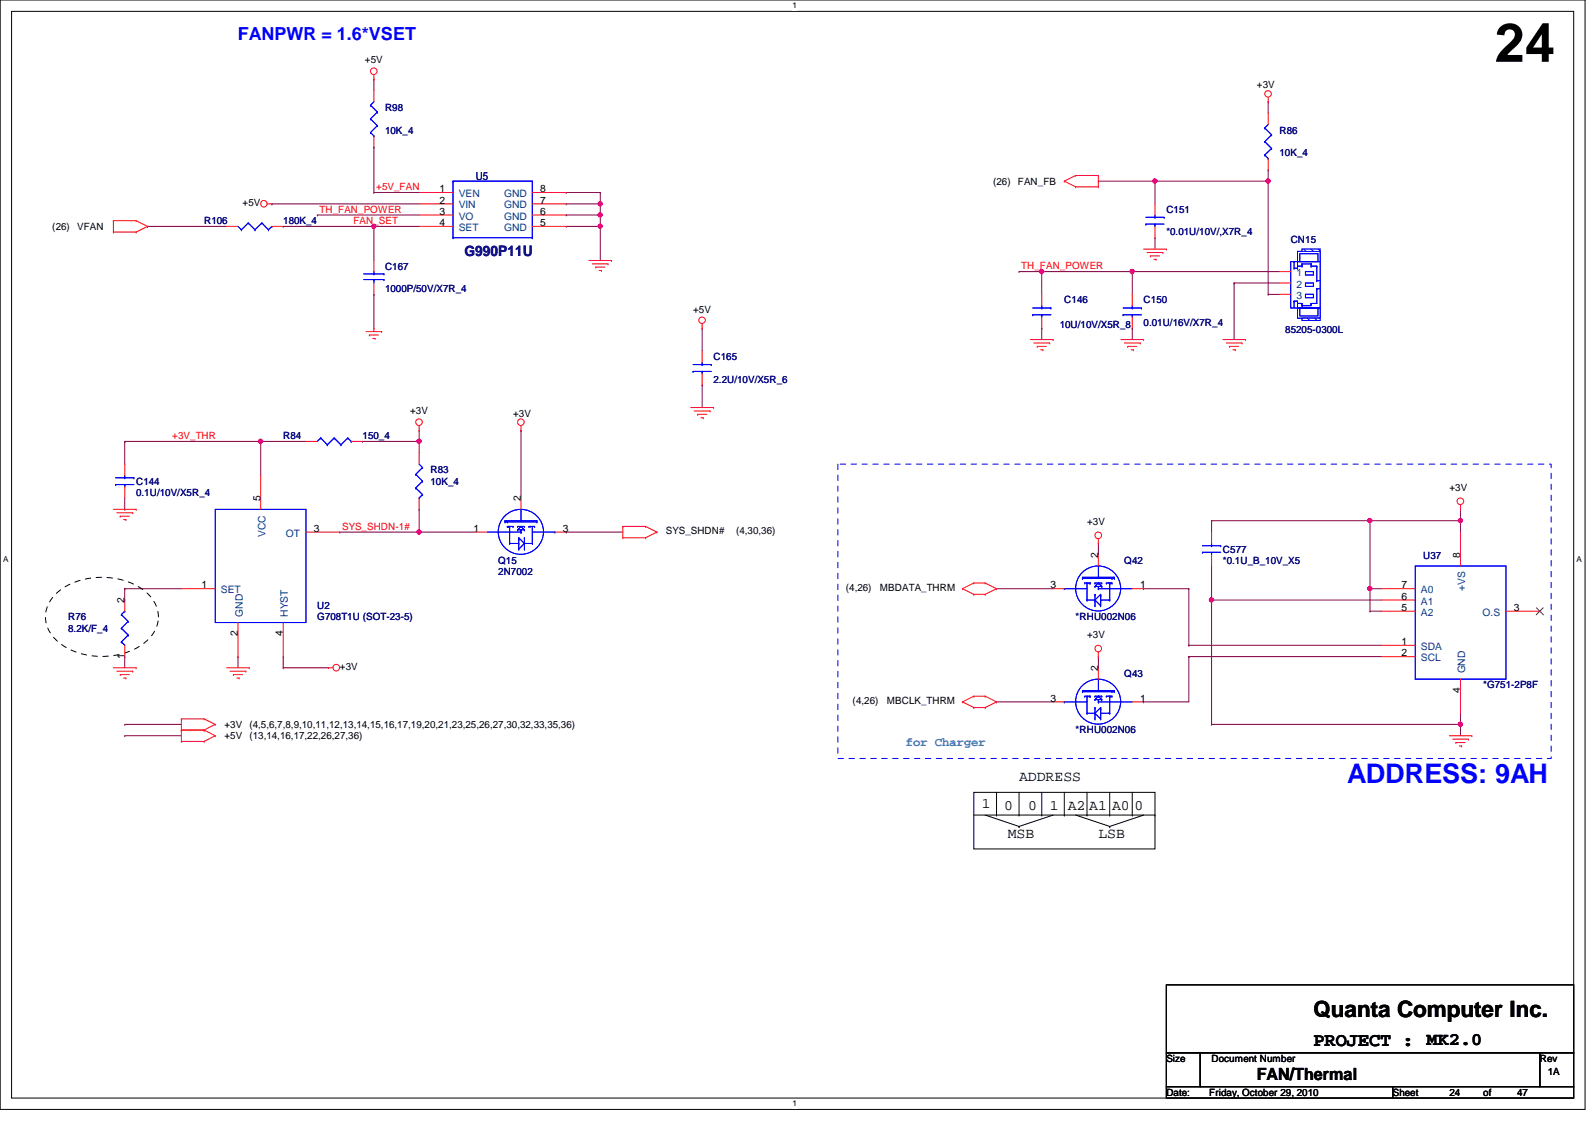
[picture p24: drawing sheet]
<svg xmlns="http://www.w3.org/2000/svg" width="297mm" height="210mm" viewBox="0 0 297 210" stroke-linecap="round" stroke-linejoin="round" font-family="sans-serif">
<defs><g id="words">
<text font-size="10.1" x="278.3" y="11.5">24</text>
<text font-size="5" fill="#00f" x="250.9" y="145.9">ADDRESS: 9AH</text>
<text font-size="4.2" x="244.6" y="189.4">Quanta Computer Inc.</text>
<text font-size="3.6" x="244.6" y="194.8">PROJECT :</text>
<text font-size="3.3" fill="#00f" x="44.3" y="7.4">FANPWR = 1.6*VSET</text>
<text font-size="3.3" x="265.7" y="194.6">MK2.0</text>
<text font-size="3.1" x="234.1" y="201.1">FAN/Thermal</text>
<text font-size="2.7" fill="#000080" x="86.5" y="47.7">G990P11U</text>
<g font-size="2.7">
<text x="189.8" y="145.5">ADDRESS</text>
<text x="182.8" y="150.6">1</text>
<text x="187" y="150.8">0</text>
<text x="191.5" y="150.8">0</text>
<text x="195.5" y="150.8">1 A2 A1 A0</text>
<text x="211.3" y="150.8">0</text>
<text x="187.7" y="156.1">MSB</text>
<text x="204.6" y="156.1">LSB</text>
</g>
<text font-size="2.3" fill="#0080c0" x="168.7" y="138.9">for Charger</text>
<text font-size="2.1" fill="#000080" x="88.6" y="33.5">U5</text>
<g font-size="1.9">
<text x="67.9" y="11.8">+5V</text>
<text x="234.1" y="16.5">+3V</text>
<text x="81.8" y="35.8">1</text>
<text x="100.6" y="35.8">8</text>
<text x="185" y="34.4">(26)</text>
<text x="189.6" y="34.4">FAN_FB</text>
<text x="45.2" y="38.4">+5V</text>
<text x="81.8" y="37.9">2</text>
<text x="81.8" y="40">3</text>
<text x="100.6" y="40">6</text>
<text x="100.6" y="37.9">7</text>
<text x="9.7" y="42.8">(26)</text>
<text x="14.4" y="42.8">VFAN</text>
<text x="81.8" y="42.1">4</text>
<text x="100.6" y="42.1">5</text>
<text x="129.1" y="58.2">+5V</text>
<text x="76.4" y="77.2">+3V</text>
<text x="95.5" y="77.6">+3V</text>
<text x="48.5" y="93.4" transform="rotate(-90 48.5 93.4)">5</text>
<text x="97" y="93.4" transform="rotate(-90 97 93.4)">2</text>
<text x="269.9" y="91.5">+3V</text>
<text x="58.5" y="99.1">3</text>
<text x="88.2" y="99.1">1</text>
<text x="104.8" y="99.1">3</text>
<text x="124" y="99.5">SYS_SHDN#</text>
<text x="137.1" y="99.5">(4,30,36)</text>
<text x="202.4" y="97.8">+3V</text>
<text x="204.5" y="103.9" transform="rotate(-90 204.5 103.9)">2</text>
<text x="271.9" y="103.9" transform="rotate(-90 271.9 103.9)">8</text>
<text x="23.2" y="112.4" transform="rotate(-90 23.2 112.4)">2</text>
<text x="37.5" y="109.6">1</text>
<text x="157.5" y="110.1">(4,26)</text>
<text x="163.9" y="110.1">MBDATA_THRM</text>
<text x="195.7" y="109.6">3</text>
<text x="212.3" y="109.6">1</text>
<text x="261" y="113.8">5</text>
<text x="261" y="111.7">6</text>
<text x="261" y="109.6">7</text>
<text x="281.9" y="113.8">3</text>
<text x="44.3" y="118.5" transform="rotate(-90 44.3 118.5)">2</text>
<text x="52.7" y="118.5" transform="rotate(-90 52.7 118.5)">4</text>
<text x="202.4" y="118.9">+3V</text>
<text x="23.2" y="122.7" transform="rotate(-90 23.2 122.7)">1</text>
<text x="63.3" y="124.8">+3V</text>
<text x="204.5" y="125" transform="rotate(-90 204.5 125)">2</text>
<text x="261" y="120.1">1</text>
<text x="261" y="122.3">2</text>
<text x="158.8" y="131.1">(4,26)</text>
<text x="165.1" y="131.1">MBCLK_THRM</text>
<text x="195.7" y="130.7">3</text>
<text x="212.3" y="130.7">1</text>
<text x="271.9" y="129" transform="rotate(-90 271.9 129)">4</text>
<text x="41.8" y="135.6">+3V</text>
<text x="41.8" y="137.7">+5V</text>
<text x="46.4" y="135.6">(4,5,6,7,8,9,10,11,12,13,14,15,16,17,19,20,21,23,25,26,27,30,32,33,35,36)</text>
<text x="46.4" y="137.7">(13,14,16,17,22,26,27,36)</text>
<text x="217.2" y="197.8">Size</text>
<text x="225.6" y="197.8">Document Number</text>
<text x="286.8" y="197.8">Rev</text>
<text x="288.2" y="200.3">1A</text>
<text x="217.2" y="204.1">Date:</text>
<text x="225.2" y="204.1">Friday, October 29, 2010</text>
<text x="259.4" y="204.1">Sheet</text>
<text x="269.9" y="204.1">24</text>
<text x="276.2" y="204.1">of</text>
<text x="282.5" y="204.1">47</text>
</g>
<g font-size="1.9" fill="#000080">
<text x="71.7" y="20.7">R98</text>
<text x="71.7" y="24.9">10K_4</text>
<text x="238.3" y="24.9">R86</text>
<text x="238.3" y="29.1">10K_4</text>
<text x="38" y="41.7">R106</text>
<text x="52.7" y="41.7">180K_4</text>
<text x="217.2" y="39.7">C151</text>
<text x="217.2" y="43.9">*0.01U/10V/,X7R_4</text>
<text x="240.4" y="45.3">CN15</text>
<text x="71.7" y="50.2">C167</text>
<text x="71.7" y="54.4">1000P/50V/X7R_4</text>
<text x="198.2" y="56.5">C146</text>
<text x="213" y="56.5">C150</text>
<text x="197.4" y="61.2">10U/10V/X5R_8</text>
<text x="213" y="60.7">0.01U/16V/X7R_4</text>
<text x="239.3" y="62">85205-0300L</text>
<text x="132.9" y="67.1">C165</text>
<text x="132.9" y="71.3">2.2U/10V/X5R_6</text>
<text x="52.7" y="81.8">R84</text>
<text x="67.5" y="81.8">150_4</text>
<text x="80.2" y="88.1">R83</text>
<text x="25.4" y="90.3">C144</text>
<text x="25.4" y="92.4">0.1U/10V/X5R_4</text>
<text x="80.2" y="90.3">10K_4</text>
<text x="92.8" y="105">Q15</text>
<text x="92.8" y="107.1">2N7002</text>
<text x="209.4" y="105">Q42</text>
<text x="227.8" y="102.9">C577</text>
<text x="227.8" y="105">*0.1U_B_10V_X5</text>
<text x="265" y="104.1">U37</text>
<text x="59.1" y="113.5">U2</text>
<text x="12.7" y="115.5">R76</text>
<text x="12.7" y="117.6">8.2K/F_4</text>
<text x="59.1" y="115.5">G708T1U (SOT-23-5)</text>
<text x="200.3" y="115.5">*RHU002N06</text>
<text x="209.4" y="126.1">Q43</text>
<text x="276.2" y="128.2">*G751-2P8F</text>
<text x="200.3" y="136.6">*RHU002N06</text>
</g>
<g font-size="1.9" fill="#f00">
<text x="70.1" y="35.4">+5V_FAN</text>
<text x="59.5" y="39.6">TH_FAN_POWER</text>
<text x="65.8" y="41.7">FAN_SET</text>
<text x="190.2" y="50.2">TH_FAN_POWER</text>
<text x="32.1" y="81.8">+3V_THR</text>
<text x="63.7" y="98.7">SYS_SHDN-1#</text>
</g>
<g font-size="1.9" fill="#004080">
<text x="85.4" y="36.7">VEN</text>
<text x="85.4" y="38.8">VIN</text>
<text x="85.4" y="40.9">VO</text>
<text x="93.9" y="40.9">GND</text>
<text x="93.9" y="38.8">GND</text>
<text x="93.9" y="36.7">GND</text>
<text x="85.4" y="43">SET</text>
<text x="93.9" y="43">GND</text>
<text x="241.4" y="51.4">1</text>
<text x="241.4" y="53.6">2</text>
<text x="241.4" y="55.7">3</text>
<text x="49.4" y="100" transform="rotate(-90 49.4 100)">VCC</text>
<text x="53.3" y="99.9">OT</text>
<text x="41.1" y="110.5">SET</text>
<text x="264.6" y="112.6">A1</text>
<text x="264.6" y="110.5">A0</text>
<text x="272.9" y="110.1" transform="rotate(-90 272.9 110.1)">+VS</text>
<text x="45.2" y="114.9" transform="rotate(-90 45.2 114.9)">GND</text>
<text x="53.6" y="114.9" transform="rotate(-90 53.6 114.9)">HYST</text>
<text x="264.6" y="114.7">A2</text>
<text x="276.1" y="114.7">O.S</text>
<text x="264.6" y="121">SDA</text>
<text x="264.6" y="123.1">SCL</text>
<text x="272.9" y="125.4" transform="rotate(-90 272.9 125.4)">GND</text>
</g>
<g font-size="1.5">
<text x="147.6" y="1.6">1</text>
<text x=".6" y="104.6">A</text>
<text x="293.6" y="104.6">A</text>
<text x="147.6" y="206.1">1</text>
</g>
</g></defs>
<path d="M0 0h295.2v206.6h-295.2zM2.2 2.1h290.9v202.4h-290.9z" fill="none" stroke="#000" stroke-width=".19"/>
<g fill="#fff">
<path d="M147.6 .2h.8v1.7h-.8z"/>
<path d="M147.6 204.7h.8v1.7h-.8z"/>
<path d="M.6 103.3h1v1.7h-1z"/>
<path d="M293.6 103.3h1v1.7h-1z"/>
</g>
<path d="M27.5 42.2h.1M27.5 42.2h14.7M189.8 50.6h.1M189.8 50.6h4.2M210.9 50.6h.1M210.9 50.6h27.4M229.8 52.7h.1M229.8 52.7h8.5M229.8 52.7v10.5M236.2 54.8h.1M236.2 54.8h2.1" fill="none" stroke="#800040" stroke-width=".19"/>
<circle cx="210.8" cy="50.6" r=".4" fill="#f0f"/>
<circle cx="210.8" cy="50.6" r=".4" fill="none" stroke="#f0f" stroke-width=".19"/>
<path d="M236.2 33.7h.1M236.2 33.7v21.1" fill="none" stroke="#800040" stroke-width=".19"/>
<circle cx="236.2" cy="33.7" r=".4" fill="#f0f"/>
<circle cx="236.2" cy="33.7" r=".4" fill="none" stroke="#f0f" stroke-width=".19"/>
<path d="M111.8 38h.1M111.8 38v2M194 50.6h.1M194 50.6v4.2M194 61.1h.1M194 61.1v2.1" fill="none" stroke="#800040" stroke-width=".19"/>
<circle cx="111.8" cy="37.9" r=".4" fill="#f0f"/>
<circle cx="111.8" cy="37.9" r=".4" fill="none" stroke="#f0f" stroke-width=".19"/>
<path d="M111.8 42.2h.1M111.8 42.2v6.3" fill="none" stroke="#800040" stroke-width=".19"/>
<circle cx="111.8" cy="42.1" r=".4" fill="#f0f"/>
<circle cx="111.8" cy="42.1" r=".4" fill="none" stroke="#f0f" stroke-width=".19"/>
<path d="M111.8 35.9h.1M111.8 35.9v2.1M215.1 33.7h.1M215.1 33.7v4.3M210.9 50.6h.1M210.9 50.6v4.2" fill="none" stroke="#800040" stroke-width=".19"/>
<circle cx="215.1" cy="33.7" r=".4" fill="#f0f"/>
<circle cx="215.1" cy="33.7" r=".4" fill="none" stroke="#f0f" stroke-width=".19"/>
<g fill="none" stroke="#800040" stroke-width=".19">
<path d="M69.6 14.8h.1M69.6 14.8v2.1M236.2 19h.1M236.2 19v2.1M69.6 35.9h.1M69.6 35.9h8.5M204.6 33.7h.1M215.1 33.7h.1M236.2 31.6h.1M236.2 31.6v2.1h-31.6M52.7 42.2h.1M52.7 42.2h16.9"/>
<path d="M69.6 42.2h.1M69.6 42.2v6.3M215.1 44.3h.1M215.1 44.3v2.1M130.8 61.1h.1M130.8 71.7h.1M130.8 61.1v4.3M130.8 71.7v4.2M210.9 61.1h.1M210.9 61.1v2.1"/>
</g>
<circle cx="69.6" cy="42.1" r=".4" fill="#f0f"/>
<circle cx="69.6" cy="42.1" r=".4" fill="none" stroke="#f0f" stroke-width=".19"/>
<path d="M111.8 40h.1M111.8 40v2.2" fill="none" stroke="#800040" stroke-width=".19"/>
<circle cx="111.8" cy="40" r=".4" fill="#f0f"/>
<circle cx="111.8" cy="40" r=".4" fill="none" stroke="#f0f" stroke-width=".19"/>
<g fill="none" stroke="#800040" stroke-width=".19">
<path d="M50.6 38h.1M50.6 38h27.5M69.6 27.4h.1M69.6 27.4v8.5M105.4 38h.1M105.4 35.9h.1M105.4 38h6.4M105.4 35.9h6.4M59.1 40h.1M59.1 40h19M69.6 42.2h.1M69.6 54.8h.1"/>
<path d="M69.6 42.2h8.5M69.6 54.8v6.3M105.4 40h.1M105.4 42.2h.1M105.4 42.2h6.4M105.4 40h6.4M194 50.6h.1M194 50.6h16.9"/>
</g>
<circle cx="194" cy="50.6" r=".4" fill="#f0f"/>
<circle cx="194" cy="50.6" r=".4" fill="none" stroke="#f0f" stroke-width=".19"/>
<path d="M23.2 94.9h.1M23.2 82.2h.1M23.2 82.2v4.2M23.2 92.8v2.1M23.2 82.2h25.4" fill="none" stroke="#800040" stroke-width=".19"/>
<circle cx="48.5" cy="82.2" r=".4" fill="#f0f"/>
<circle cx="48.5" cy="82.2" r=".4" fill="none" stroke="#f0f" stroke-width=".19"/>
<path d="M48.6 82.2h.1M48.6 82.2h8.4M78.1 99.1h.1M78.1 99.1h10.5M23.2 109.6h.1M23.2 109.6h10.6M23.2 109.6v2.2M52.7 122.3h.1M52.7 122.3v2.1" fill="none" stroke="#800040" stroke-width=".19"/>
<circle cx="78" cy="99.1" r=".4" fill="#f0f"/>
<circle cx="78" cy="99.1" r=".4" fill="none" stroke="#f0f" stroke-width=".19"/>
<path d="M78.1 94.9h.1M78.1 80.1h.1M78.1 80.1v2.1M78.1 94.9v4.2" fill="none" stroke="#800040" stroke-width=".19"/>
<circle cx="78" cy="82.2" r=".4" fill="#f0f"/>
<circle cx="78" cy="82.2" r=".4" fill="none" stroke="#f0f" stroke-width=".19"/>
<g fill="none" stroke="#800040" stroke-width=".19">
<path d="M48.6 82.2h.1M48.6 82.2v6.4M63.3 99.1h.1M63.3 99.1h14.8M67.5 82.2h.1M67.5 82.2h10.6M78.1 82.2h.1M78.1 82.2v2.1M97 80.1h.1M97 80.1v12.7M105.4 99.1h.1M105.4 99.1h10.6"/>
<path d="M225.6 97h.1M225.6 97v2.1M255.1 97h.1M255.1 97h16.9M272 97h.1M272 97v2.1M23.2 122.3h.1M23.2 134.9h.1M23.2 137h.1M23.2 122.3v2.1M23.2 134.9h10.6M23.2 137h10.6"/>
<path d="M44.3 122.3h.1M44.3 122.3v2.1M52.7 124.4h.1M52.7 124.4h8.5M221.4 120.2h.1M221.4 120.2h35.9"/>
</g>
<circle cx="272" cy="97" r=".4" fill="#f0f"/>
<circle cx="272" cy="97" r=".4" fill="none" stroke="#f0f" stroke-width=".19"/>
<path d="M225.6 105.4h.1M225.6 105.4v6.4M225.6 134.9h.1M225.6 134.9h46.4M272 134.9h.1M272 134.9v2.1" fill="none" stroke="#800040" stroke-width=".19"/>
<circle cx="272" cy="134.9" r=".4" fill="#f0f"/>
<circle cx="272" cy="134.9" r=".4" fill="none" stroke="#f0f" stroke-width=".19"/>
<path d="M225.6 111.8h.1M225.6 111.8v23.1M225.6 111.8h31.7" fill="none" stroke="#800040" stroke-width=".19"/>
<circle cx="225.6" cy="111.7" r=".4" fill="#f0f"/>
<circle cx="225.6" cy="111.7" r=".4" fill="none" stroke="#f0f" stroke-width=".19"/>
<g fill="none" stroke="#800040" stroke-width=".19">
<path d="M272 94.9h.1M272 94.9v2.1M185.6 109.6h.1M185.6 109.6h10.5M204.6 101.2h.1M204.6 101.2v2.1M213 109.6h.1M213 109.6h8.4M221.4 109.6h.1M221.4 109.6v10.6M255.1 113.8h.1M255.1 109.6h.1"/>
<path d="M255.1 113.8h2.2M255.1 109.6v4.2M185.6 130.7h.1M185.6 130.7h10.5M204.6 122.3h.1M204.6 122.3v2.1M213 130.7h.1M221.4 122.3h.1M221.4 122.3h35.9M221.4 122.3v8.4h-8.4M272 132.8h.1M272 132.8v2.1"/>
</g>
<circle cx="255.1" cy="109.6" r=".4" fill="#f0f"/>
<circle cx="255.1" cy="109.6" r=".4" fill="none" stroke="#f0f" stroke-width=".19"/>
<path d="M225.6 97h.1M225.6 97h29.5M255.1 97h.1M255.1 97v12.6M255.1 109.6h.1M255.1 109.6h2.2" fill="none" stroke="#800040" stroke-width=".19"/>
<circle cx="255.1" cy="97" r=".4" fill="#f0f"/>
<circle cx="255.1" cy="97" r=".4" fill="none" stroke="#f0f" stroke-width=".19"/>
<g fill="none" stroke="#f00" stroke-width=".19">
<path d="M69.6 14.8h.1M69.6 13.9v.9M69.6 16.9v2.1M236.2 19h.1M236.2 18.1v.9M49.8 38h.8M50.6 38h.1M69.6 25.3v2.1M78.1 38h6.3M78.1 35.9h6.3M99.1 38h6.3M99.1 35.9h6.3"/>
<path d="M198.2 33.7h.1M198.2 33.7l2.1 1.1M200.3 32.7h.1M200.3 34.8h.1M200.3 32.7h4.3M200.3 32.7l-2.1 1M200.3 34.8h4.3M204.6 34.8h.1M204.6 32.7h.1M204.6 32.7v2.1M215.1 38v2M236.2 21.1v2.1"/>
<path d="M236.2 29.5v2.1M21.1 43.2h.1M21.1 41.1h.1M21.1 41.1h4.3M21.1 43.2h4.3M21.1 41.1v2.1M25.4 41.1h.1M25.4 43.2h.1M25.4 41.1l2.1 1.1M27.5 42.2h.1M27.5 42.2l-2.1 1M42.2 42.2h2.1"/>
<path d="M50.6 42.2h2.1M69.6 48.5v2.1M69.6 52.7v2.1M78.1 40h6.3M78.1 42.2h6.3M99.1 40h6.3M99.1 42.2h6.3M109.7 48.5h4.2M110.3 49.1h2.9M111 49.7h.1M111 49.7h1.6M111.6 50.4h.4"/>
<path d="M112 50.4h.1M113.2 49.1h.1M113.9 48.5h.1M194 54.8v2.1M194 59.1v2M213 46.4h4.2M213.6 47h3M214.2 47.7h.1M214.2 47.7h1.7M214.9 48.3h.4M215.1 42.2v2.1M215.3 48.3h.1"/>
<path d="M216.6 47h.1M217.2 46.4h.1M68.2 61.8h2.9M68.8 62.4h.1M68.8 62.4h1.7M69.4 63h.4M69.6 61.1h.1M69.6 61.1v.7M69.8 63h.1M71.1 61.8h.1M78.1 79.3v.8M97 79.3v.8"/>
<path d="M128.6 75.9h4.3M129.3 76.5h2.9M129.9 77.2h.1M129.9 77.2h1.7M130.6 77.8h.4M130.8 61.1h.1M130.8 60.3v.8M130.8 65.4v2.1M130.8 69.6v2.1M131 77.8h.1M132.2 76.5h.1M132.9 75.9h.1"/>
<path d="M191.9 63.2h4.2M192.5 63.9h3M193.2 64.5h.1M193.2 64.5h1.7M193.8 65.2h.4M194.2 65.2h.1M195.5 63.9h.1M196.1 63.2h.1M208.7 63.2h4.3M209.4 63.9h2.9M210 64.5h.1M210 64.5h1.7"/>
<path d="M210.6 65.2h.5M211.1 65.2h.1M212.3 63.9h.1M213 63.2h.1M227.7 63.2h4.2M228.4 63.9h2.9M229 64.5h.1M229 64.5h1.7M229.6 65.2h.4M230 65.2h.1M231.3 63.9h.1M231.9 63.2h.1"/>
<path d="M21.1 94.9h4.3M21.8 95.5h2.9M22.4 96.1h.1M22.4 96.1h1.7M23 96.8h.4M23.2 86.4v2.2M23.2 90.7v2.1M23.4 96.8h.1M24.7 95.5h.1M25.4 94.9h.1M48.6 88.6v6.3M57 82.2h2.1"/>
<path d="M57 99.1h6.3M65.4 82.2h2.1M78.1 80.1h.1M78.1 84.3v2.1M78.1 92.8v2.1M88.6 99.1h2.1M97 80.1h.1M97 92.8v2.1M103.3 99.1h2.1M116 98h.1M116 98v2.2M116 98h4.2"/>
<path d="M120.2 98h.1M120.2 98l2.1 1.1M122.3 99.1h.1M122.3 99.1l-2.1 1.1M225.6 99.1v2.1M272 94.9h.1M272 94v.9M272 99.1v6.3M33.8 109.6h6.3M44.3 116v6.3M52.7 116v6.3M116 100.2h.1"/>
<path d="M116 100.2h4.2M120.2 100.2h.1M179.2 109.6h.1M179.2 109.6l2.2 1.1M181.4 108.6h.1M181.4 110.7h.1M181.4 108.6h2.1M181.4 108.6l-2.2 1M181.4 110.7h2.1M183.5 108.6h.1M183.5 110.7h.1M183.5 108.6l2.1 1"/>
<path d="M185.6 109.6h.1M185.6 109.6l-2.1 1.1M196.1 109.6h2.1M204.6 101.2h.1M204.6 100.4v.8M204.6 103.3v2.1M210.9 109.6h2.1M225.6 103.3v2.1M257.3 109.6h6.3M257.3 113.8h6.3M257.3 111.8h6.3M280.5 113.8h6.3"/>
<path d="M21.1 124.4h4.3M21.8 125h2.9M22.4 125.6h.1M22.4 125.6h1.7M23 126.3h.4M23.4 126.3h.1M24.7 125h.1M25.4 124.4h.1M33.8 136h.1M33.8 133.9h.1M33.8 138.1h.1M33.8 133.9h4.2"/>
<path d="M33.8 136h4.2M33.8 133.9v4.2M33.8 138.1h4.2M38 133.9h.1M38 136h.1M38 138.1h.1M38 133.9l2.1 1M38 136l2.1 1M40.1 134.9h.1M40.1 137h.1M40.1 134.9l-2.1 1.1M40.1 137l-2.1 1.1"/>
<path d="M42.2 124.4h4.2M42.8 125h3M43.5 125.6h.1M43.5 125.6h1.7M44.1 126.3h.4M44.5 126.3h.1M45.8 125h.1M46.4 124.4h.1M61.2 124.4h.1M61.2 124.4h.8M179.2 130.7h.1M179.2 130.7l2.2 1.1"/>
<path d="M181.4 129.7h.1M181.4 131.8h.1M181.4 129.7h2.1M181.4 129.7l-2.2 1M181.4 131.8h2.1M183.5 129.7h.1M183.5 131.8h.1M183.5 129.7l2.1 1M185.6 130.7h.1M185.6 130.7l-2.1 1.1M204.6 122.3h.1M204.6 121.5v.8"/>
<path d="M257.3 120.2h6.3M257.3 122.3h6.3M269.9 137h4.2M270.5 137.7h3M271.1 138.3h.1M271.1 138.3h1.7M271.8 138.9h.4M272 126.5v6.3M272.2 138.9h.1M273.5 137.7h.1M274.1 137h.1"/>
<circle cx="69.6" cy="13.3" r=".62"/>
<circle cx="236.2" cy="17.5" r=".61"/>
<circle cx="49.1" cy="37.9" r=".6"/>
<circle cx="130.7" cy="59.6" r=".61"/>
<circle cx="78" cy="78.6" r=".62"/>
<circle cx="97" cy="78.6" r=".62"/>
<circle cx="204.5" cy="99.7" r=".62"/>
<circle cx="272" cy="93.4" r=".62"/>
<circle cx="62.6" cy="124.3" r=".62"/>
<circle cx="204.5" cy="120.8" r=".62"/>
</g>
<g fill="none" stroke="#000" stroke-width=".19">
<path d="M181.4 147.6h33.7v10.5h-33.7zM181.4 151.8h33.7M183.5 151.8l6.3 2.1M185.6 151.8h.1M185.6 147.6v4.2M189.8 153.9h.1M189.8 151.8h.1M189.8 147.6v4.2M194 151.8h.1M194 147.6v4.2M196.1 151.8l-6.3 2.1M198.2 151.8h.1"/>
<path d="M198.2 147.6v4.2M200.3 151.8l6.4 2.1M202.4 151.8h.1M202.4 147.6v4.2M206.7 153.9h.1M206.7 151.8h.1M206.7 147.6v4.2M210.9 151.8h.1M210.9 147.6v4.2M213 151.8l-6.3 2.1M215.1 151.8h.1M217.2 183.4h75.9v12.7h-75.9z"/>
<path d="M217.2 196.1h6.3v6.3h-6.3zM223.5 196.1h63.3v6.3h-63.3zM286.8 196.1h6.3v6.3h-6.3zM217.2 202.4h42.2v2.1h-42.2zM259.4 202.4h33.7v2.1h-33.7z"/>
</g>
<path d="M10.7 110.4a13.6 13.6 0 0 1 16.6 0 5.7 5.7 0 0 1 0 9 13.5 13.5 0 0 1-16.6 0 5.7 5.7 0 0 1 0-9z" fill="none" stroke="#000" stroke-width=".19" stroke-dasharray="1 1 1 1 1 1 1 1"/>
<path d="M156 86.4h132.9v54.9h-132.9z" fill="none" stroke="#00f" stroke-width=".19" stroke-dasharray="1 1 1 1 1 1 1 1"/>
<g fill="none" stroke="#00f" stroke-width=".19">
<path d="M69 19.6h.1M69 19.6l1.3 1.3M69.6 19l-.6 .6M69 22.1h.1M69 24.7h.1M69 22.1l1.3 1.3M69 24.7l.6 .6M69.6 25.3h.1M70.3 20.9h.1M70.3 23.4h.1M70.3 20.9l-1.3 1.2M70.3 23.4l-1.3 1.3"/>
<path d="M84.4 33.7h.1M84.4 33.7h14.7M84.4 33.7v10.6M99.1 33.7h.1M99.1 33.7v10.6M235.5 23.8h.1M235.5 26.4h.1M235.5 28.9h.1M235.5 23.8l1.3 1.3M235.5 26.4l1.3 1.2M235.5 28.9l.7 .6M236.2 29.5h.1"/>
<path d="M236.2 23.2l-.7 .6M236.8 25.1h.1M236.8 27.6h.1M236.8 25.1l-1.3 1.3M236.8 27.6l-1.3 1.3M44.3 42.2l.7 .6M45 42.8h.1M46.2 41.5h.1M46.2 41.5l-1.2 1.3M46.2 41.5l1.3 1.3M47.5 42.8h.1M48.8 41.5h.1"/>
<path d="M48.8 41.5l-1.3 1.3M48.8 41.5l1.2 1.3M50 42.8h.1M50.6 42.2h.1M50.6 42.2l-.6 .6M67.7 52.1h3.8M67.7 51h3.8M69.6 51h.1M69.6 52.1h.1M69.6 50.6v.4M69.6 52.1v.6M71.5 52.1h.1"/>
<path d="M71.5 51h.1M84.4 44.3h.1M84.4 44.3h14.7M99.1 44.3h.1M192.3 58.6h.1M192.3 57.4h3.4M192.3 58.6h3.4M194 58.6h.1M194 57.4h.1M194 56.9v.5M194 58.6v.5M195.7 57.4h.1"/>
<path d="M213.4 41.7h.1M213.4 40.5h3.4M213.4 41.7h3.4M215.1 41.7h.1M215.1 40.5h.1M215.1 40v.5M215.1 41.7v.5M216.8 40.5h.1M240.4 48.7h5.5v8.7h-5.5zM241 50h.1M241 48.7h.1M241 56.1h.1"/>
<path d="M241 56.1h.6v1.3M241 50h.6M241 48.7v1.3M241 56.1v1.3M241.6 57.4h4.3v1.9h-4.3zM241.6 46.8h4.3v1.9h-4.3zM241.6 49.6h.1M241.6 50h.1M241.6 56.5h.1M241.6 57.4h.1M241.6 49.6h.9M241.6 48.7v1.3"/>
<path d="M241.6 56.5h.9M242.1 57.4h3.3v1.4h-3.3zM242.1 47.2h3.3v1.5h-3.3zM242.5 49.1h.1M242.5 49.6h.1M242.5 56.9h.1M242.5 56.5h.1M242.5 49.1h1.7M242.5 49.1v.5M242.5 56.5v.4M243.1 50.6h1.5v.6h-1.5zM243.1 52.7h1.5v.6h-1.5z"/>
<path d="M243.1 54.8h1.5v.7h-1.5zM244.2 49.6h.1M244.2 49.1h.1M244.2 56.5h.1M244.2 49.6h1M244.2 49.1v.5M244.2 56.5v.4h-1.7M244.2 56.5h1M245.2 49.6h.1M245.2 49.6v2.7M129.1 69.2h.1M129.1 69.2h3.4"/>
<path d="M129.1 67.9h3.4M130.8 67.9h.1M130.8 69.2h.1M130.8 67.5v.4M130.8 69.2v.4M132.5 67.9h.1M21.5 90.3h.1M21.5 90.3h3.4M21.5 89h3.4M23.2 89h.1M23.2 90.3h.1M23.2 88.6v.4"/>
<path d="M23.2 90.3v.4M24.9 89h.1M40.1 94.9h16.9v21.1h-16.9zM59.7 81.6h.1M59.7 81.6l-.6 .6M59.7 81.6l1.3 1.2M61 82.8h.1M62.2 81.6h.1M62.2 81.6l-1.2 1.2M62.2 81.6l1.3 1.2M63.5 82.8h.1M64.8 81.6h.1"/>
<path d="M64.8 81.6l-1.3 1.2M64.8 81.6l.6 .6M65.4 82.2h.1M77.4 88.3h.1M77.4 90.9h.1M77.4 88.3l1.3 1.3M77.4 90.9l1.3 1.2M78.1 92.8h.1M78.1 86.4l.6 .7M78.7 87.1h.1M78.7 89.6h.1M78.7 92.1h.1"/>
<path d="M78.7 87.1l-1.3 1.2M78.7 89.6l-1.3 1.3M78.7 92.1l-.6 .7M90.7 99.1h6.3M94.1 97.2h.1M94.1 97h.1M94.1 97h5.9v.2M94.1 97.2h5.9M94.1 97v.2M94.3 97h.1M94.5 97.2h.1M94.5 98h.1"/>
<path d="M94.5 98h1M94.7 98h.1M94.9 98h.1M94.9 98v3.2M95.5 98h.1M96.4 98.7h.1M96.4 98h.1M96.4 98.7h1.3M96.4 98h1.3M96.6 98.5h.1M97 99.1h.1M97 97h.1"/>
<path d="M97 98h.1M97 98.7h.1M97 94.9v2.1M97 98.7v.4M97 98l-.6 .7M97 98l.7 .7M97.7 98.7h.1M97.7 98h.1M98.5 98h.1M98.5 98h1.1M98.7 98h.1M99.1 98h.1"/>
<path d="M99.1 98v3.2M99.1 99.1h4.2M99.6 98h.1M100 97.2h.1M103.3 99.1h.1M94.9 101.2h.1M94.9 101.2h1.7M96.6 101.2h.1M96.6 102.3h.1M96.6 100.4h.1M96.6 100.2h.1M96.6 100.6h.1"/>
<path d="M96.6 100.2v2.1M96.6 100.2l1.1 1M97.7 101.2h.1M97.7 102.3h.1M97.7 100.2h.1M97.7 101.2h1.4M97.7 101.2l-1.1 1.1M97.7 100.2v2.1M99.1 101.2h.1M198.2 109.6h.1M198.2 109.6h4.2M201.6 107.7h.1"/>
<path d="M201.6 107.7h5.9M202 108.6h.1M202 108.6h1.1M202.4 108.6h.1M202.4 111.8h.1M202.4 108.6v3.2M202.4 111.8h1.5M202.9 108.6h.1M203.1 108.6h.1M203.9 111.8h.1M203.9 109.2h.1M203.9 108.6h.1"/>
<path d="M203.9 112.8h.1M203.9 110.7h.1M203.9 111.8l1.1 1M203.9 109.2h1.3M203.9 108.6h1.3M203.9 110.7v2.1M204.6 109.6h.1M204.6 107.5h.1M204.6 108.6h.1M204.6 109.2h.1M204.6 109.6h6.3M204.6 105.4v2.1"/>
<path d="M204.6 109.2v.4M204.6 108.6l.6 .6M204.6 108.6l-.7 .6M205 111.8h.1M205 112.8h.1M205 110.9h.1M205 110.7h.1M205 111.1h.1M205 109h.1M205 111.8h1.7M205 110.7v2.1M205 110.7l-1.1 1.1"/>
<path d="M205.2 109.2h.1M205.2 108.6h.1M206 108.6h.1M206 108.6h1.1M206.7 111.8h.1M206.7 108.6h.1M206.7 108.6v3.2M206.9 108.6h.1M207.1 107.7h.1M207.1 108.6h.1M207.3 107.5h.1M207.5 107.7h.1"/>
<path d="M207.5 107.5h.1M207.5 107.5h-5.9v.2M207.5 107.5v.2M223.9 102.9h.1M223.9 102.9h3.4M223.9 101.6h3.4M225.6 101.6h.1M225.6 102.9h.1M225.6 101.2v.4M225.6 102.9v.4M227.3 101.6h.1M263.6 105.4h16.9v21.1h-16.9z"/>
<circle cx="97" cy="99.1" r="4.2"/>
<circle cx="204.5" cy="109.6" r="4.2"/>
</g>
<path d="M286.1 113.2l1.3 1.3M287.4 113.2l-1.3 1.3" fill="none" stroke="#804000" stroke-width=".19"/>
<path d="M242.5 59.3h3.4v.4h-3.4z" fill-rule="evenodd" fill="#fff"/>
<path d="M242.5 59.5h3.4" fill="none" stroke="#00f" stroke-width=".42"/>
<path d="M242.5 59.3h3.4v.4h-3.4z" fill="none" stroke="#00f" stroke-width=".19"/>
<path d="M242.5 46.4h3.4v.4h-3.4z" fill-rule="evenodd" fill="#fff"/>
<path d="M242.5 46.6h3.4" fill="none" stroke="#00f" stroke-width=".42"/>
<g fill="none" stroke="#00f" stroke-width=".19">
<path d="M240.4 48.7h5.5v8.7h-5.5zM241 50h.1M241 48.7h.1M241 56.1h.1M241 56.1h.6v1.3M241 50h.6M241 48.7v1.3M241 56.1v1.3M241.6 57.4h4.3v1.9h-4.3zM241.6 46.8h4.3v1.9h-4.3zM241.6 49.6h.1M241.6 50h.1"/>
<path d="M241.6 56.5h.1M241.6 57.4h.1M241.6 49.6h.9M241.6 48.7v1.3M241.6 56.5h.9M242.1 57.4h3.3v1.4h-3.3zM242.1 47.2h3.3v1.5h-3.3zM242.5 46.4h3.4v.4h-3.4zM242.5 49.1h.1M242.5 49.6h.1M242.5 56.9h.1M242.5 56.5h.1"/>
<path d="M242.5 49.1h1.7M242.5 49.1v.5M242.5 56.5v.4M243.1 50.6h1.5v.6h-1.5zM243.1 52.7h1.5v.6h-1.5zM243.1 54.8h1.5v.7h-1.5zM244.2 49.6h.1M244.2 49.1h.1M244.2 56.5h.1M244.2 49.6h1M244.2 49.1v.5M244.2 56.5v.4h-1.7"/>
<path d="M245.2 52.3h.1M245.2 53.8h.1M245.2 49.6h.1M245.2 52.3h.7M245.2 53.8h.7M245.2 49.6v2.7M245.2 53.8v2.7h-1"/>
</g>
<path d="M242.5 59.3h3.4v.4h-3.4z" fill-rule="evenodd" fill="#fff"/>
<path d="M242.5 59.5h3.4" fill="none" stroke="#00f" stroke-width=".42"/>
<path d="M242.5 59.3h3.4v.4h-3.4z" fill="none" stroke="#00f" stroke-width=".19"/>
<path d="M242.5 46.4h3.4v.4h-3.4z" fill-rule="evenodd" fill="#fff"/>
<path d="M242.5 46.6h3.4" fill="none" stroke="#00f" stroke-width=".42"/>
<g fill="none" stroke="#00f" stroke-width=".19">
<path d="M209.2 58.6h.1M209.2 57.4h3.4M209.2 58.6h3.4M210.9 58.6h.1M210.9 57.4h.1M210.9 56.9v.5M210.9 58.6v.5M212.6 57.4h.1M242.5 46.4h3.4v.4h-3.4zM245.2 52.3h.1M245.2 53.8h.1M245.2 52.3h.7"/>
<path d="M245.2 53.8h.7M245.2 53.8v2.7M22.6 119.5h.1M22.6 117h.1M22.6 114.5h.1M22.6 119.5l.6 .7M22.6 117l1.3 1.3M22.6 114.5l1.3 1.2M23.2 113.8h.1M23.2 113.8l-.6 .7M23.9 118.3h.1M23.9 115.7h.1"/>
<path d="M23.9 118.3l-1.3 1.2M23.9 115.7l-1.3 1.3M198.2 130.7h.1M198.2 130.7h4.2M201.6 128.8h.1M201.6 128.8h5.9M202 129.7h.1M202 129.7h1.1M202.4 129.7h.1M202.4 132.8h.1M202.4 129.7v3.1M202.4 132.8h1.5"/>
<path d="M202.9 129.7h.1M203.1 129.7h.1M203.9 132.8h.1M203.9 130.3h.1M203.9 129.7h.1M203.9 133.9h.1M203.9 131.8h.1M203.9 132.8l1.1 1.1M203.9 130.3h1.3M203.9 129.7h1.3M203.9 131.8v2.1M204.6 130.7h.1"/>
<path d="M204.6 128.6h.1M204.6 129.7h.1M204.6 130.3h.1M204.6 130.7h6.3M204.6 126.5v2.1M204.6 130.3v.4M204.6 129.7l.6 .6M204.6 129.7l-.7 .6M205 132.8h.1M205 133.9h.1M205 132h.1M205 131.8h.1"/>
<path d="M205 132.2h.1M205 130.1h.1M205 132.8h1.7M205 131.8v2.1M205 131.8l-1.1 1M205.2 130.3h.1M205.2 129.7h.1M206 129.7h.1M206 129.7h1.1M206.7 132.8h.1M206.7 129.7h.1M206.7 129.7v3.1"/>
<path d="M206.9 129.7h.1M207.1 128.8h.1M207.1 129.7h.1M207.3 128.6h.1M207.5 128.8h.1M207.5 128.6h.1M207.5 128.6h-5.9v.2M207.5 128.6v.2"/>
<circle cx="204.5" cy="130.7" r="4.2"/>
</g>
<path d="M210.9 54.8v2.1M210.9 59.1v2M238.3 50.6h2.1M238.3 52.7h2.1M238.3 54.8h2.1M23.2 111.8v2M23.2 120.2v2.1M196.1 130.7h2.1M204.6 124.4v2.1M210.9 130.7h2.1" fill="none" stroke="#f00" stroke-width=".19"/>
<circle cx="210.8" cy="50.6" r=".4" fill="#f0f"/>
<circle cx="210.8" cy="50.6" r=".4" fill="none" stroke="#f0f" stroke-width=".19"/>
<circle cx="236.2" cy="33.7" r=".4" fill="#f0f"/>
<circle cx="236.2" cy="33.7" r=".4" fill="none" stroke="#f0f" stroke-width=".19"/>
<circle cx="111.8" cy="37.9" r=".4" fill="#f0f"/>
<circle cx="111.8" cy="37.9" r=".4" fill="none" stroke="#f0f" stroke-width=".19"/>
<circle cx="111.8" cy="42.1" r=".4" fill="#f0f"/>
<circle cx="111.8" cy="42.1" r=".4" fill="none" stroke="#f0f" stroke-width=".19"/>
<circle cx="215.1" cy="33.7" r=".4" fill="#f0f"/>
<circle cx="215.1" cy="33.7" r=".4" fill="none" stroke="#f0f" stroke-width=".19"/>
<circle cx="69.6" cy="42.1" r=".4" fill="#f0f"/>
<circle cx="69.6" cy="42.1" r=".4" fill="none" stroke="#f0f" stroke-width=".19"/>
<circle cx="111.8" cy="40" r=".4" fill="#f0f"/>
<circle cx="111.8" cy="40" r=".4" fill="none" stroke="#f0f" stroke-width=".19"/>
<circle cx="194" cy="50.6" r=".4" fill="#f0f"/>
<circle cx="194" cy="50.6" r=".4" fill="none" stroke="#f0f" stroke-width=".19"/>
<circle cx="48.5" cy="82.2" r=".4" fill="#f0f"/>
<circle cx="48.5" cy="82.2" r=".4" fill="none" stroke="#f0f" stroke-width=".19"/>
<circle cx="78" cy="99.1" r=".4" fill="#f0f"/>
<circle cx="78" cy="99.1" r=".4" fill="none" stroke="#f0f" stroke-width=".19"/>
<circle cx="78" cy="82.2" r=".4" fill="#f0f"/>
<circle cx="78" cy="82.2" r=".4" fill="none" stroke="#f0f" stroke-width=".19"/>
<circle cx="272" cy="97" r=".4" fill="#f0f"/>
<circle cx="272" cy="97" r=".4" fill="none" stroke="#f0f" stroke-width=".19"/>
<circle cx="272" cy="134.9" r=".4" fill="#f0f"/>
<circle cx="272" cy="134.9" r=".4" fill="none" stroke="#f0f" stroke-width=".19"/>
<circle cx="225.6" cy="111.7" r=".4" fill="#f0f"/>
<circle cx="225.6" cy="111.7" r=".4" fill="none" stroke="#f0f" stroke-width=".19"/>
<circle cx="255.1" cy="109.6" r=".4" fill="#f0f"/>
<circle cx="255.1" cy="109.6" r=".4" fill="none" stroke="#f0f" stroke-width=".19"/>
<circle cx="255.1" cy="97" r=".4" fill="#f0f"/>
<circle cx="255.1" cy="97" r=".4" fill="none" stroke="#f0f" stroke-width=".19"/>
<use href="#words"/>
</svg>
